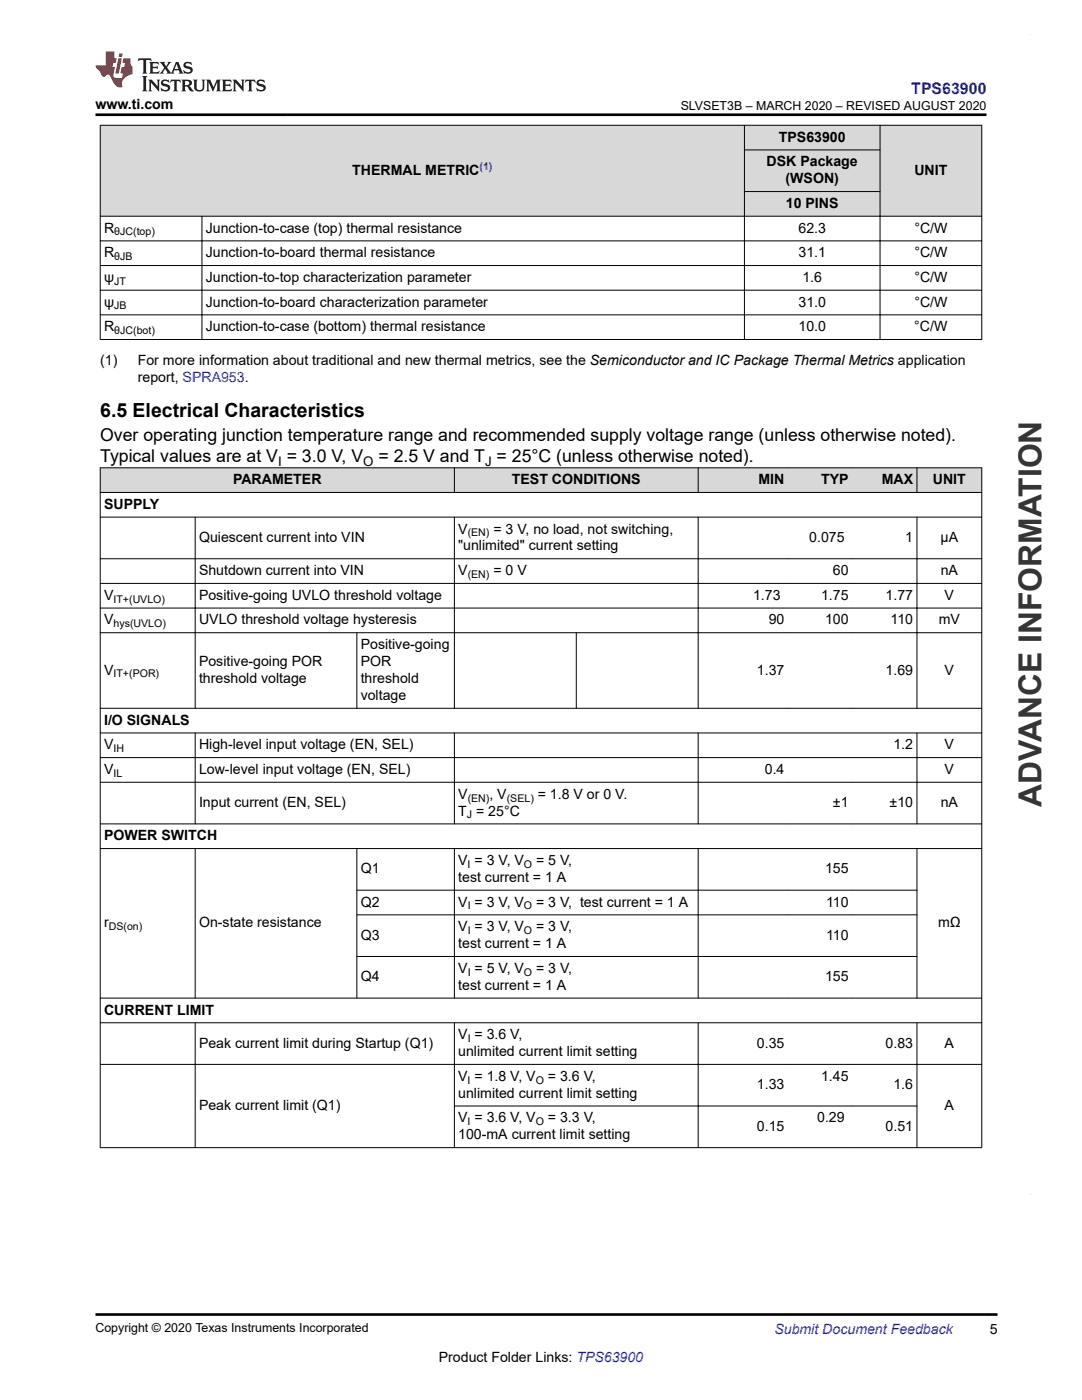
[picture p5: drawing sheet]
<svg xmlns="http://www.w3.org/2000/svg" width="216mm" height="279mm" viewBox="0 0 216 279" stroke-linecap="round" stroke-linejoin="round" font-family="sans-serif">
<defs><g id="words">
<text font-size="6.3" fill="#373435" x="207.8" y="161" transform="rotate(-90 207.8 161)">ADVANCE INFORMATION</text>
<text font-size="3.9" x="20" y="83.3">6.5 Electrical Characteristics</text>
<g font-size="3.5">
<text x="20" y="88">Over operating junction temperature range and recommended supply voltage range (unless otherwise noted).</text>
<text x="20" y="92.2">Typical values are at V = 3.0 V, V</text>
<text x="75.5" y="92.2">= 2.5 V and T = 25°C (unless otherwise noted).</text>
</g>
<text font-size="3.2" fill="#00f" x="181.8" y="18.7">TPS63900</text>
<g font-size="2.8">
<text x="19.1" y="21.8">www.ti.com</text>
<text x="155.4" y="28.3">TPS63900</text>
<text x="70.3" y="34.9">THERMAL METRIC</text>
<text x="153" y="33.2">DSK Package</text>
<text x="182.5" y="34.9">UNIT</text>
<text x="156.7" y="36.6">(WSON)</text>
<text x="156.8" y="41.5">10 PINS</text>
<text x="20.8" y="46.4">R</text>
<text x="41.1" y="46.4">Junction-to-case (top) thermal resistance</text>
<text x="159.3" y="46.4">62.3</text>
<text x="182.4" y="46.4">°C/W</text>
<text x="20.8" y="51.3">R</text>
<text x="41.1" y="51.3">Junction-to-board thermal resistance</text>
<text x="159.3" y="51.3">31.1</text>
<text x="182.4" y="51.3">°C/W</text>
<text x="20.8" y="56.3">ψ</text>
<text x="41.1" y="56.3">Junction-to-top characterization parameter</text>
<text x="160.1" y="56.3">1.6</text>
<text x="182.4" y="56.3">°C/W</text>
<text x="20.8" y="61.2">ψ</text>
<text x="41.1" y="61.2">Junction-to-board characterization parameter</text>
<text x="159.3" y="61.2">31.0</text>
<text x="182.4" y="61.2">°C/W</text>
<text x="20.8" y="66.1">R</text>
<text x="41.1" y="66.1">Junction-to-case (bottom) thermal resistance</text>
<text x="159.3" y="66.1">10.0</text>
<text x="182.4" y="66.1">°C/W</text>
<text x="20" y="72.9">(1)</text>
<text x="27.5" y="76.3">report, SPRA953.</text>
<text x="27.5" y="72.9">For more information about traditional and new thermal metrics, see the Semiconductor and IC Package Thermal Metrics application</text>
<text x="20.8" y="101.6">SUPPLY</text>
<text x="46.5" y="96.6">PARAMETER</text>
<text x="102.1" y="96.6">TEST CONDITIONS</text>
<text x="151.4" y="96.6">MIN</text>
<text x="163.8" y="96.6">TYP</text>
<text x="175.9" y="96.6">MAX</text>
<text x="186.1" y="96.6">UNIT</text>
<text x="91.4" y="106.5">V</text>
<text x="98.5" y="106.5">= 3 V, no load, not switching,</text>
<text x="39.7" y="108.2">Quiescent current into VIN</text>
<text x="91.4" y="109.9">&quot;unlimited&quot; current setting</text>
<text x="161.5" y="108.2">0.075</text>
<text x="180.6" y="108.2">1</text>
<text x="187.7" y="108.2">µA</text>
<text x="20.8" y="119.7">V</text>
<text x="39.7" y="114.8">Shutdown current into VIN</text>
<text x="39.7" y="119.7">Positive-going UVLO threshold voltage</text>
<text x="91.4" y="114.8">V</text>
<text x="98.5" y="114.8">= 0 V</text>
<text x="150.3" y="119.7">1.73</text>
<text x="163.8" y="119.7">1.75</text>
<text x="166.2" y="114.8">60</text>
<text x="176.7" y="119.7">1.77</text>
<text x="187.7" y="114.8">nA</text>
<text x="188.5" y="119.7">V</text>
<text x="20.8" y="124.6">V</text>
<text x="39.7" y="124.6">UVLO threshold voltage hysteresis</text>
<text x="153.4" y="124.6">90</text>
<text x="164.6" y="124.6">100</text>
<text x="177.7" y="124.6">110</text>
<text x="187.3" y="124.6">mV</text>
<text x="72" y="129.5">Positive-going</text>
<text x="20.8" y="134.6">V</text>
<text x="39.7" y="132.9">Positive-going POR</text>
<text x="39.7" y="136.3">threshold voltage</text>
<text x="72" y="132.9">POR</text>
<text x="72" y="136.3">threshold</text>
<text x="151" y="134.6">1.37</text>
<text x="176.7" y="134.6">1.69</text>
<text x="188.5" y="134.6">V</text>
<text x="72" y="139.7">voltage</text>
<text x="20.8" y="144.6">I/O SIGNALS</text>
<text x="20.8" y="149.5">V</text>
<text x="39.7" y="149.5">High-level input voltage (EN, SEL)</text>
<text x="178.3" y="149.5">1.2</text>
<text x="188.5" y="149.5">V</text>
<text x="20.8" y="154.5">V</text>
<text x="39.7" y="154.5">Low-level input voltage (EN, SEL)</text>
<text x="152.6" y="154.5">0.4</text>
<text x="188.5" y="154.5">V</text>
<text x="39.7" y="161.1">Input current (EN, SEL)</text>
<text x="91.4" y="159.4">V</text>
<text x="97.7" y="159.4">, V</text>
<text x="107.3" y="159.4">= 1.8 V or 0 V.</text>
<text x="166.2" y="161.1">±1</text>
<text x="177.5" y="161.1">±10</text>
<text x="187.7" y="161.1">nA</text>
<text x="20.8" y="167.7">POWER SWITCH</text>
<text x="91.4" y="162.8">T = 25°C</text>
<text x="91.4" y="172.6">V = 3 V, V</text>
<text x="107" y="172.6">= 5 V,</text>
<text x="72" y="174.3">Q1</text>
<text x="91.4" y="176">test current = 1 A</text>
<text x="164.6" y="174.3">155</text>
<text x="20.8" y="185.1">r</text>
<text x="39.7" y="185.1">On-state resistance</text>
<text x="72" y="180.9">Q2</text>
<text x="91.4" y="185.9">V = 3 V, V</text>
<text x="91.4" y="180.9">V = 3 V, V</text>
<text x="107" y="180.9">= 3 V, test current = 1 A</text>
<text x="107" y="185.9">= 3 V,</text>
<text x="164.8" y="180.9">110</text>
<text x="187.2" y="185.1">mΩ</text>
<text x="72" y="187.5">Q3</text>
<text x="91.4" y="189.2">test current = 1 A</text>
<text x="164.8" y="187.5">110</text>
<text x="72" y="195.9">Q4</text>
<text x="91.4" y="197.5">test current = 1 A</text>
<text x="91.4" y="194.2">V = 5 V, V</text>
<text x="107" y="194.2">= 3 V,</text>
<text x="164.6" y="195.9">155</text>
<text x="20.8" y="202.5">CURRENT LIMIT</text>
<text x="39.7" y="209.1">Peak current limit during Startup (Q1)</text>
<text x="91.4" y="207.4">V = 3.6 V,</text>
<text x="151" y="209.1">0.35</text>
<text x="176.7" y="209.1">0.83</text>
<text x="188.5" y="209.1">A</text>
<text x="91.4" y="210.8">unlimited current limit setting</text>
<text x="91.4" y="215.7">V = 1.8 V, V</text>
<text x="109.3" y="215.7">= 3.6 V,</text>
<text x="163.8" y="215.7">1.45</text>
<text x="39.7" y="221.5">Peak current limit (Q1)</text>
<text x="91.4" y="219.1">unlimited current limit setting</text>
<text x="151" y="217.4">1.33</text>
<text x="178.3" y="217.4">1.6</text>
<text x="188.5" y="221.5">A</text>
<text x="91.4" y="224">V = 3.6 V, V</text>
<text x="91.4" y="227.4">100-mA current limit setting</text>
<text x="109.3" y="224">= 3.3 V,</text>
<text x="151" y="225.7">0.15</text>
<text x="163.1" y="224">0.29</text>
<text x="176.7" y="225.7">0.51</text>
<text x="197.5" y="266.1">5</text>
<text x="87.6" y="271.7">Product Folder Links: TPS63900</text>
</g>
<text font-size="2.8" fill="#00f" x="154.5" y="266.2">Submit Document Feedback</text>
<g font-size="2.6">
<text x="55.5" y="92.9">I</text>
<text x="72.5" y="92.9">O</text>
<text x="96.8" y="92.9">J</text>
</g>
<g font-size="2.5">
<text x="135.8" y="21.9">SLVSET3B – MARCH 2020 – REVISED AUGUST 2020</text>
<text x="19.1" y="265.9">Copyright © 2020 Texas Instruments Incorporated</text>
</g>
<text font-size="2.1" fill="#00f" x="95.7" y="33.9">(1)</text>
<g font-size="2.1">
<text x="22.8" y="47">θJC(top)</text>
<text x="22.8" y="51.9">θJB</text>
<text x="22.8" y="56.8">JT</text>
<text x="22.8" y="61.8">JB</text>
<text x="22.8" y="66.7">θJC(bot)</text>
<text x="93.3" y="107">(EN)</text>
<text x="93.3" y="115.3">(EN)</text>
<text x="22.6" y="125.2">hys(UVLO)</text>
<text x="22.7" y="120.3">IT+(UVLO)</text>
<text x="22.7" y="135.2">IT+(POR)</text>
<text x="22.6" y="150.1">IH</text>
<text x="22.6" y="155">IL</text>
<text x="93.3" y="160">(EN)</text>
<text x="101.1" y="160">(SEL)</text>
<text x="93.2" y="163.3">J</text>
<text x="93.3" y="173.2">I</text>
<text x="104.5" y="173.2">O</text>
<text x="21.7" y="185.6">DS(on)</text>
<text x="93.3" y="181.5">I</text>
<text x="104.5" y="181.5">O</text>
<text x="93.3" y="186.4">I</text>
<text x="104.5" y="186.4">O</text>
<text x="93.3" y="194.7">I</text>
<text x="104.5" y="194.7">O</text>
<text x="93.3" y="208">I</text>
<text x="93.3" y="216.3">I</text>
<text x="106.9" y="216.3">O</text>
<text x="93.3" y="224.6">I</text>
<text x="106.9" y="224.6">O</text>
</g>
</g></defs>
<g fill="#d8d8d8">
<path d="M20 25h175.9v4.9h-175.9z" fill-rule="evenodd"/>
<path d="M20 29.9h175.9v8.3h-175.9z" fill-rule="evenodd"/>
<path d="M20 38.2h175.9v5h-175.9z" fill-rule="evenodd"/>
<path d="M20.1 25.1h128.4v18h-128.4z" fill-rule="evenodd"/>
<path d="M148.6 25.1h26.9v4.8h-26.9z" fill-rule="evenodd"/>
<path d="M175.7 25.1h20.1v18h-20.1z" fill-rule="evenodd"/>
<path d="M148.6 30h26.9v8.2h-26.9z" fill-rule="evenodd"/>
<path d="M148.6 38.3h26.9v4.8h-26.9z" fill-rule="evenodd"/>
</g>
<g fill="none" stroke="#000" stroke-width=".2">
<path d="M19.9 25h176.1M20 24.9v42.9M148.5 29.9h27.2M148.5 38.2h27.2M148.5 24.9v42.9M175.6 24.9v42.9M195.9 24.9v42.9M19.9 43.2h176.1M19.9 48.1h176.1M19.9 53h176.1M19.9 57.9h176.1M40.3 43.1v24.7"/>
<path d="M19.9 62.8h176.1M19.9 67.8h176.1"/>
</g>
<g fill="#d8d8d8">
<path d="M20 93.4h175.9v4.9h-175.9z" fill-rule="evenodd"/>
<path d="M20.1 93.4h70.5v4.8h-70.5z" fill-rule="evenodd"/>
<path d="M90.7 93.4h48.6v4.8h-48.6z" fill-rule="evenodd"/>
<path d="M139.4 93.4h17.8v4.8h-17.8z" fill-rule="evenodd"/>
<path d="M157.2 93.4h12.8v4.8h-12.8z" fill-rule="evenodd"/>
<path d="M170 93.4h12.9v4.8h-12.9z" fill-rule="evenodd"/>
<path d="M183 93.4h12.8v4.8h-12.8z" fill-rule="evenodd"/>
</g>
<g fill="none" stroke="#000" stroke-width=".2">
<path d="M19.9 93.4h176.1M19.9 98.3h176.1M20 93.3v135.8M90.7 93.3v5M139.3 93.3v5M183 93.3v5M195.9 93.3v135.8M19.9 103.2h176.1M19.9 111.5h176.1M19.9 116.4h176.1M38.9 103.1v38.3M90.7 103.1v38.3"/>
<path d="M139.3 103.1v38.3M183 103.1v38.3M19.9 121.4h176.1M19.9 126.3h176.1M71.2 126.2v15.2M115 126.2v15.2M19.9 141.4h176.1M19.9 146.3h176.1M19.9 151.2h176.1M19.9 156.1h176.1M38.9 146.2v18.3M90.7 146.2v18.3"/>
<path d="M139.3 146.2v18.3M183 146.2v18.3M19.9 164.4h176.1M19.9 169.3h176.1M38.9 169.3v30M71.1 177.7h111.9M71.2 169.3v30M90.7 169.3v30M139.3 169.3v30M183 169.3v30M19.9 199.2h176.1M71.1 182.6h111.9"/>
<path d="M71.1 190.9h111.9M19.9 204.1h176.1M19.9 212.4h176.1M38.9 204.1v25M90.7 204.1v25M139.3 204.1v25M183 204.1v25M19.9 229h176.1M90.6 220.7h92.4"/>
</g>
<path d="M27.7 11.6l-.2 .6 .5-.2h.6v.1v2.2l-.2 .4h1l-.2-.4v-2.2v-.1h.5l.5 .2-.1-.6zM29.8 12.4l.2 .3v1.6l-.2 .4h1.9l.1-.6a1.08 1.08 0 0 1-1.3 .2v-.7h.6l.4 .2v-.7l-.4 .2h-.6v-.5l.2-.2a1 1 0 0 1 1 .3l-.1-.5zM31.8 12.4l1 1.1-1 1.2h.9l-.2-.2 .4-.8 .5 .8-.2 .2h1.6l-.2-.2 .1-.5h1l.1 .5-.1 .2h.9l-.2-.4-.8-1.9h-.5l-1 2.1-.8-1.1 .9-1h-.8l.2 .2-.5 .6-.3-.6 .1-.2zM35.2 12.8l.4 1h-.8zM36.8 12.5a.65 .65 0 0 0-.2 .7 .65 .65 0 0 0 .6 .5l.7 .1 .1 .3a.79 .79 0 0 1-.7 .4 .79 .79 0 0 1-.7-.5l.1 .7 .2-.1a.93 .93 0 0 0 1.1 0 .93 .93 0 0 0 .4-.9 1.46 1.46 0 0 0-1.2-.6l-.1-.3a1.09 1.09 0 0 1 1.2 .2l-.2-.6-.1 .1-.6-.2zM28.4 15.2l.2 .4v2.2l-.2 .4h1l-.2-.4v-2.2l.2-.4zM29.6 15.9l.2 .4v1.5l-.2 .4h.8l-.3-.4v-1.3l1.7 1.8v-2l.2-.4h-.8l.2 .2 .1 1.1-1.2-1.3zM32.3 16a.65 .65 0 0 0-.2 .8 .65 .65 0 0 0 .7 .4l.6 .2 .1 .2a.79 .79 0 0 1-.7 .4 .79 .79 0 0 1-.7-.5l.1 .7 .2-.1a.93 .93 0 0 0 1.1 .1 .93 .93 0 0 0 .4-1 1.46 1.46 0 0 0-1.2-.5l-.1-.4a1.09 1.09 0 0 1 1.2 .2l-.2-.6-.1 .1-.6-.1zM34.1 15.9l-.1 .6a.63 .63 0 0 1 .7-.3l.1 1.6-.3 .4h1l-.2-.4v-1.6a.66 .66 0 0 1 .8 .3l-.1-.6zM36.2 15.9l.2 .4v1.5l-.2 .4h.9l-.2-.2v-.7h.5l.1 .2a.79 .79 0 0 0 1.2 .6l-1-.9a.61 .61 0 0 0 .6-.6 .61 .61 0 0 0-.5-.7zM36.9 16.2h.2a.47 .47 0 0 1 .5 .1 .47 .47 0 0 1 .1 .5l-.2 .1-.6 .1zM38.5 15.9l.2 .2a2.27 2.27 0 0 0 .4 2 1.04 1.04 0 0 0 1.7-.7v-1.3l.2-.2h-.8l.2 .4v1.1a.6 .6 0 0 1-.6 .6 .6 .6 0 0 1-.6-.6v-1.1l.3-.4zM41.1 15.9l.2 .4v1.5l-.2 .4h.7l-.2-.4v-1.4l.9 1.9 .8-1.9v1.4l-.2 .4h1l-.3-.4v-1.5l.3-.4h-.8l-.7 1.5-.7-1.5zM44.3 15.9l.2 .4v1.5l-.2 .4h1.9l.1-.6a1.09 1.09 0 0 1-1.3 .2v-.7h.6l.4 .2v-.6l-.4 .2h-.6v-.6l.2-.1a1.01 1.01 0 0 1 1 .3l-.1-.6zM46.4 15.9l.3 .4v1.5l-.3 .4h.8l-.2-.4v-1.3l1.6 1.8v-2l.2-.4h-.7l.2 .2v1.1l-1.2-1.3zM49 15.9l-.1 .6a.63 .63 0 0 1 .8-.3v1.6l-.3 .4h1l-.2-.4v-1.6a.66 .66 0 0 1 .8 .3l-.1-.6zM51.4 16a.65 .65 0 0 0-.2 .8 .65 .65 0 0 0 .6 .4l.6 .2 .2 .2a.79 .79 0 0 1-.8 .4 .79 .79 0 0 1-.6-.5l.1 .7 .2-.1a.93 .93 0 0 0 1 .1 .93 .93 0 0 0 .5-1 1.46 1.46 0 0 0-1.3-.5l-.1-.4a1.09 1.09 0 0 1 1.3 .2l-.2-.6-.2 .1-.5-.1z" fill="#231f20"/>
<path d="M21.1 10.3v2.7h-2v.4l.9 1a.95 .95 0 0 0 .9 .9 .59 .59 0 0 1 .6-.4 .59 .59 0 0 1 .5 .3l.4 .8a1.59 1.59 0 0 0 2.1 1.4 1.61 1.61 0 0 1 1-2.3l1-.3-.1-1.5a1.59 1.59 0 0 1-.4-1.7h-1.4l-.2 .9h.5l-.1 .9h-.5l-.2 .9v.3l.4 .1-.2 .9h-.6a.73 .73 0 0 1-1.1-.7l.3-1.5h-.5l.2-.9h.5l.2-.9h-.5v-1.3zM23.6 11.6l-.6 3.1h.7l.6-3.1zM23.8 10.7l-.1 .6h.7l.1-.6z" fill="#ed1c24"/>
<path d="M19.1 22.9h177.8M19.1 262.3h180" fill="none" stroke="#000" stroke-width=".53"/>
<path d="M205.6 6.9h.1" fill="none" stroke="#373435" stroke-width=".2"/>
<use href="#words"/>
</svg>
